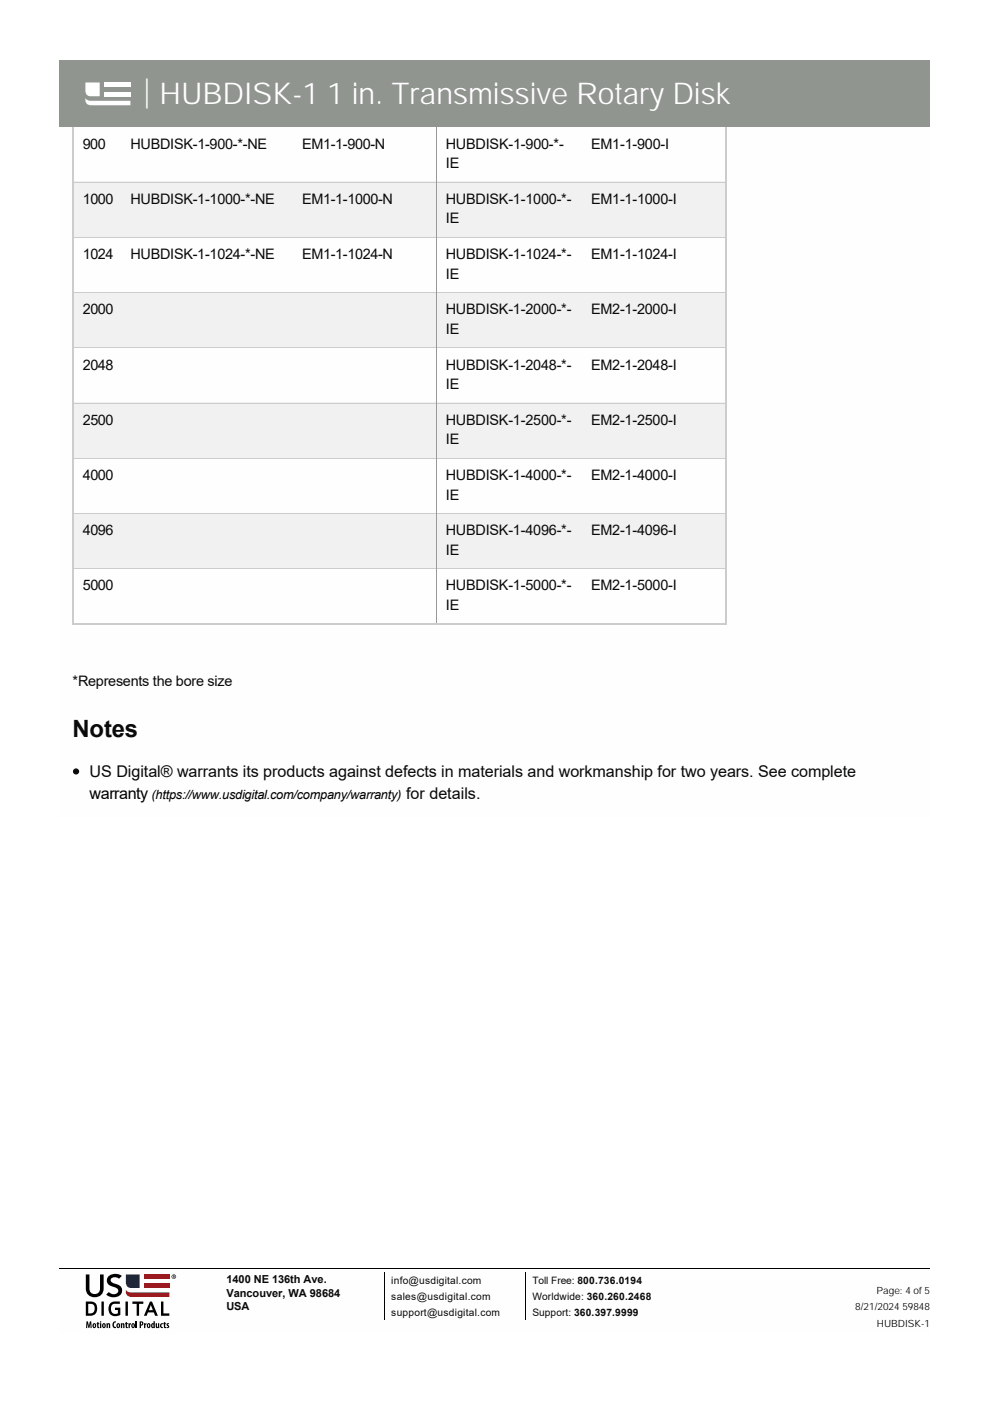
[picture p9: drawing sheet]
<svg xmlns="http://www.w3.org/2000/svg" width="210mm" height="297mm" viewBox="0 0 210 297" stroke-linecap="round" stroke-linejoin="round" font-family="sans-serif">
<defs><g id="words">
<text font-size="6.3" fill="#fff" x="30.3" y="21.4">| HUBDISK-1 1 in. Transmissive Rotary Disk</text>
<text font-size="5" fill="#0a0a0a" x="15.4" y="156.2">Notes</text>
<g font-size="3.4" fill="#0a0a0a">
<text x="19" y="164.6">US Digital® warrants its products against defects in materials and workmanship for two years. See complete</text>
<text x="86.1" y="169.3">for details.</text>
</g>
<text font-size="3.4" x="19" y="169.3">warranty</text>
<g font-size="3.1" fill="#0a0a0a">
<text x="17.6" y="31.5">900</text>
<text x="27.7" y="31.5">HUBDISK­1­900­*­NE</text>
<text x="64.1" y="31.5">EM1­1­900­N</text>
<text x="94.5" y="31.5">HUBDISK­1­900­*­</text>
<text x="94.5" y="35.6">IE</text>
<text x="125.3" y="31.5">EM1­1­900­I</text>
<text x="17.6" y="43.2">1000</text>
<text x="27.7" y="43.2">HUBDISK­1­1000­*­NE</text>
<text x="64.1" y="43.2">EM1­1­1000­N</text>
<text x="94.5" y="43.2">HUBDISK­1­1000­*­</text>
<text x="94.5" y="47.4">IE</text>
<text x="125.3" y="43.2">EM1­1­1000­I</text>
<text x="17.6" y="54.9">1024</text>
<text x="27.7" y="54.9">HUBDISK­1­1024­*­NE</text>
<text x="64.1" y="54.9">EM1­1­1024­N</text>
<text x="94.5" y="54.9">HUBDISK­1­1024­*­</text>
<text x="94.5" y="59.1">IE</text>
<text x="125.3" y="54.9">EM1­1­1024­I</text>
<text x="17.6" y="66.6">2000</text>
<text x="94.5" y="66.6">HUBDISK­1­2000­*­</text>
<text x="94.5" y="70.8">IE</text>
<text x="125.3" y="66.6">EM2­1­2000­I</text>
<text x="17.6" y="78.3">2048</text>
<text x="94.5" y="78.3">HUBDISK­1­2048­*­</text>
<text x="94.5" y="82.5">IE</text>
<text x="125.3" y="78.3">EM2­1­2048­I</text>
<text x="17.6" y="90.1">2500</text>
<text x="94.5" y="90.1">HUBDISK­1­2500­*­</text>
<text x="94.5" y="94.2">IE</text>
<text x="125.3" y="90.1">EM2­1­2500­I</text>
<text x="17.6" y="101.8">4000</text>
<text x="94.5" y="101.8">HUBDISK­1­4000­*­</text>
<text x="125.3" y="101.8">EM2­1­4000­I</text>
<text x="94.5" y="105.9">IE</text>
<text x="17.6" y="113.5">4096</text>
<text x="94.5" y="113.5">HUBDISK­1­4096­*­</text>
<text x="125.3" y="113.5">EM2­1­4096­I</text>
<text x="94.5" y="117.6">IE</text>
<text x="17.6" y="125.2">5000</text>
<text x="94.5" y="125.2">HUBDISK­1­5000­*­</text>
<text x="125.3" y="125.2">EM2­1­5000­I</text>
<text x="94.5" y="129.3">IE</text>
<text x="15.4" y="145.5">*Represents the bore size</text>
</g>
<text font-size="2.7" x="32.1" y="169.3">(https://www.usdigital.com/company/warranty)</text>
<g font-size="2.3" fill="#0a0a0a">
<text x="48" y="272.1">1400 NE 136th Ave.</text>
<text x="48" y="274.9">Vancouver, WA 98684</text>
<text x="48" y="277.8">USA</text>
</g>
<g font-size="2.2" fill="#0a0a0a">
<text x="83" y="272.2">info@usdigital.com</text>
<text x="83" y="275.7">sales@usdigital.com</text>
<text x="112.9" y="272.2">Toll Free: 800.736.0194</text>
<text x="112.9" y="275.7">Worldwide: 360.260.2468</text>
<text x="83" y="279.1">support@usdigital.com</text>
<text x="112.9" y="279.1">Support: 360.397.9999</text>
</g>
<g font-size="2.1">
<text x="185.9" y="274.3">Page: 4 of 5</text>
<text x="181.3" y="277.8">8/21/2024 59848</text>
<text x="185.9" y="281.4">HUBDISK-1</text>
</g>
</g></defs>
<g fill="#fefefe">
<path d="M12.7 26.8h184.5v146.5h-184.5z" fill-rule="evenodd"/>
<path d="M15.6 26.8h10.3v11.7h-10.3z" fill-rule="evenodd"/>
<path d="M25.9 26.8h36.3v11.7h-36.3z" fill-rule="evenodd"/>
<path d="M62.2 26.8h30.3v11.7h-30.3z" fill-rule="evenodd"/>
<path d="M92.5 26.8h31v11.7h-31z" fill-rule="evenodd"/>
<path d="M123.5 26.8h30.5v11.7h-30.5z" fill-rule="evenodd"/>
<path d="M15.6 38.5h10.3v11.7h-10.3z" fill-rule="evenodd"/>
</g>
<path d="M15.6 38.5h10.3v11.7h-10.3z" fill-rule="evenodd" fill="#f1f1f1"/>
<path d="M25.9 38.5h36.3v11.7h-36.3z" fill-rule="evenodd" fill="#fefefe"/>
<path d="M25.9 38.5h36.3v11.7h-36.3z" fill-rule="evenodd" fill="#f1f1f1"/>
<path d="M62.2 38.5h30.3v11.7h-30.3z" fill-rule="evenodd" fill="#fefefe"/>
<path d="M62.2 38.5h30.3v11.7h-30.3z" fill-rule="evenodd" fill="#f1f1f1"/>
<path d="M92.5 38.5h31v11.7h-31z" fill-rule="evenodd" fill="#fefefe"/>
<path d="M92.5 38.5h31v11.7h-31z" fill-rule="evenodd" fill="#f1f1f1"/>
<path d="M123.5 38.5h30.5v11.7h-30.5z" fill-rule="evenodd" fill="#fefefe"/>
<path d="M123.5 38.5h30.5v11.7h-30.5z" fill-rule="evenodd" fill="#f1f1f1"/>
<g fill="#fefefe">
<path d="M15.6 50.2h10.3v11.7h-10.3z" fill-rule="evenodd"/>
<path d="M25.9 50.2h36.3v11.7h-36.3z" fill-rule="evenodd"/>
<path d="M62.2 50.2h30.3v11.7h-30.3z" fill-rule="evenodd"/>
<path d="M92.5 50.2h31v11.7h-31z" fill-rule="evenodd"/>
<path d="M123.5 50.2h30.5v11.7h-30.5z" fill-rule="evenodd"/>
<path d="M15.6 61.9h10.3v11.8h-10.3z" fill-rule="evenodd"/>
</g>
<path d="M15.6 61.9h10.3v11.8h-10.3z" fill-rule="evenodd" fill="#f1f1f1"/>
<path d="M25.9 61.9h36.3v11.8h-36.3z" fill-rule="evenodd" fill="#fefefe"/>
<path d="M25.9 61.9h36.3v11.8h-36.3z" fill-rule="evenodd" fill="#f1f1f1"/>
<path d="M62.2 61.9h30.3v11.8h-30.3z" fill-rule="evenodd" fill="#fefefe"/>
<path d="M62.2 61.9h30.3v11.8h-30.3z" fill-rule="evenodd" fill="#f1f1f1"/>
<path d="M92.5 61.9h31v11.8h-31z" fill-rule="evenodd" fill="#fefefe"/>
<path d="M92.5 61.9h31v11.8h-31z" fill-rule="evenodd" fill="#f1f1f1"/>
<path d="M123.5 61.9h30.5v11.8h-30.5z" fill-rule="evenodd" fill="#fefefe"/>
<path d="M123.5 61.9h30.5v11.8h-30.5z" fill-rule="evenodd" fill="#f1f1f1"/>
<g fill="#fefefe">
<path d="M15.6 73.7h10.3v11.7h-10.3z" fill-rule="evenodd"/>
<path d="M25.9 73.7h36.3v11.7h-36.3z" fill-rule="evenodd"/>
<path d="M62.2 73.7h30.3v11.7h-30.3z" fill-rule="evenodd"/>
<path d="M92.5 73.7h31v11.7h-31z" fill-rule="evenodd"/>
<path d="M123.5 73.7h30.5v11.7h-30.5z" fill-rule="evenodd"/>
<path d="M15.6 85.4h10.3v11.7h-10.3z" fill-rule="evenodd"/>
</g>
<path d="M15.6 85.4h10.3v11.7h-10.3z" fill-rule="evenodd" fill="#f1f1f1"/>
<path d="M25.9 85.4h36.3v11.7h-36.3z" fill-rule="evenodd" fill="#fefefe"/>
<path d="M25.9 85.4h36.3v11.7h-36.3z" fill-rule="evenodd" fill="#f1f1f1"/>
<path d="M62.2 85.4h30.3v11.7h-30.3z" fill-rule="evenodd" fill="#fefefe"/>
<path d="M62.2 85.4h30.3v11.7h-30.3z" fill-rule="evenodd" fill="#f1f1f1"/>
<path d="M92.5 85.4h31v11.7h-31z" fill-rule="evenodd" fill="#fefefe"/>
<path d="M92.5 85.4h31v11.7h-31z" fill-rule="evenodd" fill="#f1f1f1"/>
<path d="M123.5 85.4h30.5v11.7h-30.5z" fill-rule="evenodd" fill="#fefefe"/>
<path d="M123.5 85.4h30.5v11.7h-30.5z" fill-rule="evenodd" fill="#f1f1f1"/>
<g fill="#fefefe">
<path d="M15.6 97.1h10.3v11.7h-10.3z" fill-rule="evenodd"/>
<path d="M25.9 97.1h36.3v11.7h-36.3z" fill-rule="evenodd"/>
<path d="M62.2 97.1h30.3v11.7h-30.3z" fill-rule="evenodd"/>
<path d="M92.5 97.1h31v11.7h-31z" fill-rule="evenodd"/>
<path d="M123.5 97.1h30.5v11.7h-30.5z" fill-rule="evenodd"/>
<path d="M15.6 108.8h10.3v11.7h-10.3z" fill-rule="evenodd"/>
</g>
<path d="M15.6 108.8h10.3v11.7h-10.3z" fill-rule="evenodd" fill="#f1f1f1"/>
<path d="M25.9 108.8h36.3v11.7h-36.3z" fill-rule="evenodd" fill="#fefefe"/>
<path d="M25.9 108.8h36.3v11.7h-36.3z" fill-rule="evenodd" fill="#f1f1f1"/>
<path d="M62.2 108.8h30.3v11.7h-30.3z" fill-rule="evenodd" fill="#fefefe"/>
<path d="M62.2 108.8h30.3v11.7h-30.3z" fill-rule="evenodd" fill="#f1f1f1"/>
<path d="M92.5 108.8h31v11.7h-31z" fill-rule="evenodd" fill="#fefefe"/>
<path d="M92.5 108.8h31v11.7h-31z" fill-rule="evenodd" fill="#f1f1f1"/>
<path d="M123.5 108.8h30.5v11.7h-30.5z" fill-rule="evenodd" fill="#fefefe"/>
<path d="M123.5 108.8h30.5v11.7h-30.5z" fill-rule="evenodd" fill="#f1f1f1"/>
<g fill="#fefefe">
<path d="M15.6 120.5h10.3v11.9h-10.3z" fill-rule="evenodd"/>
<path d="M25.9 120.5h36.3v11.9h-36.3z" fill-rule="evenodd"/>
<path d="M62.2 120.5h30.3v11.9h-30.3z" fill-rule="evenodd"/>
<path d="M92.5 120.5h31v11.9h-31z" fill-rule="evenodd"/>
<path d="M123.5 120.5h30.5v11.9h-30.5z" fill-rule="evenodd"/>
</g>
<path d="M15.4 38.6h138.7M15.4 26.9h138.7M15.4 50.3h138.7M15.4 73.7h138.7M15.4 62h138.7M15.4 97.2h138.7M15.4 85.5h138.7M15.4 108.9h138.7M15.4 120.6h138.7" fill="none" stroke="#ccc" stroke-width=".21"/>
<path d="M92.6 26.8v105.8" fill="none" stroke="#999" stroke-width=".21"/>
<path d="M92.5 26.8h.2v.2h-.2z" fill-rule="evenodd" fill="#999"/>
<path d="M62.2 26.9h30.5" fill="none" stroke="#ccc" stroke-width=".21"/>
<path d="M92.5 26.8h.2v.2h-.2z" fill-rule="evenodd" fill="#999"/>
<path d="M15.4 26.9h46.8" fill="none" stroke="#ccc" stroke-width=".21"/>
<path d="M15.6 26.8v105.8M154 26.8v105.8M15.4 132.4h138.7" fill="none" stroke="#ccc" stroke-width=".36"/>
<g fill="#ccc">
<path d="M153.8 26.8h.3v.2h-.3z" fill-rule="evenodd"/>
<path d="M15.4 26.8h.4v.2h-.4z" fill-rule="evenodd"/>
</g>
<circle cx="16.1" cy="163.6" r=".54" fill="#0a0a0a"/>
<circle cx="16.1" cy="163.6" r=".54" fill="none" stroke="#0a0a0a" stroke-width=".21"/>
<path d="M12.7 12.7h184.5v14.2h-184.5z" fill-rule="evenodd" fill="#fefefe"/>
<path d="M12.7 12.7h184.5v14.2h-184.5z" fill-rule="evenodd" fill="#909590"/>
<g fill="#fff">
<path d="M18.1 17.5h3v2.9h-2a1.04 1.04 0 0 1-1-1.1z"/>
<path d="M22.1 19.5h5.6v.9h-5.6z"/>
<path d="M18.1 20.7l.5 .5 .6 .2h8.5v.9h-8.3a1.19 1.19 0 0 1-1.3-1.6z"/>
</g>
<path d="M22.1 17.5h5.6v.9h-5.6z" fill-rule="evenodd" fill="#fff"/>
<path d="M12.7 268.8h184.5v13.9h-184.5z" fill-rule="evenodd" fill="#fefefe"/>
<path d="M12.7 268.9h184.5" fill="none" stroke="#000" stroke-width=".21"/>
<g fill="#000">
<path d="M18.3 280.2h.3l.2 1 .3-1h.2l.1 1.4h-.2v-1l-.3 1h-.1l-.3-1v1h-.3zM20.6 280.4l.3-.1v.2h.2v.2h-.2l.2 .9-.5-.2v-.6h-.1zM22.6 280.5l.6 .1 .2 1h-.3l-.1-.8-.1 .8h-.3zM24 280.3l.5-.1v.2a.47 .47 0 0 0-.4 .5 .47 .47 0 0 0 .5 .4v.3a.7 .7 0 0 1-.8-.4 .7 .7 0 0 1 .2-.9zM25.6 280.5l.7 .1 .1 1h-.3l-.1-.8-.1 .8h-.3zM26.6 280.4l.3-.1v.2h.2v.2h-.2l.2 .9-.4-.2-.1-.6h-.1zM27.2 280.5h.3v.2l.3-.2v.3l-.3 .2v.6h-.3zM28.8 280.1h.2v1.5h-.2zM30.5 280.5h.3v.2l.3-.2v.3l-.3 .2v.6h-.3zM33 280.5h.3l.1 .9 .1-.9h.3v1.1l-.7-.1zM34.1 280.6h.5l-.1 .2a.29 .29 0 0 0-.3 .3 .29 .29 0 0 0 .3 .2v.3h-.1a.54 .54 0 0 1-.5-.4 .54 .54 0 0 1 .2-.6zM34.7 280.4l.3-.1v.2h.2v.2h-.2l.2 .9-.4-.2-.1-.6h-.1z"/>
<path d="M35.5 280.6h.4l-.1 .2h-.2l.2 .3v.3l-.3 .2-.2-.1v-.2h.3l-.3-.4z"/>
<path d="M36.4 270.7a.49 .49 0 0 1 .9 0 .49 .49 0 0 1-.9 0zM36.5 270.7a.38 .38 0 0 0 .7 0 .38 .38 0 0 0-.7 0zM36.7 270.4h.3l-.1 .3 .2 .2-.3-.2-.1 .2zM36.8 270.5v.1h.1z"/>
<path d="M19.8 280.6h.4a.61 .61 0 0 1-.2 1l-.2-.1a.68 .68 0 0 1 0-.9zM20 280.7l-.1 .4 .1 .3 .1-.3z"/>
<path d="M21.2 280.2h.2v.2h-.2zM21.2 280.5h.3v1.1h-.3z"/>
<path d="M21.8 280.6h.4a.61 .61 0 0 1-.2 1l-.2-.1a.68 .68 0 0 1 0-.9zM22 280.7l-.1 .4 .1 .3 .2-.3z"/>
<path d="M24.9 280.6h.4a.61 .61 0 0 1-.2 1l-.2-.1a.68 .68 0 0 1 0-.9zM25.1 280.7l-.1 .4 .1 .3 .1-.3z"/>
<path d="M28 280.6h.4a.61 .61 0 0 1-.2 1l-.2-.1a.68 .68 0 0 1 0-.9zM28.2 280.7l-.1 .4 .1 .3 .1-.3z"/>
<path d="M29.6 280.2a.49 .49 0 0 1 .8 .2 .49 .49 0 0 1-.5 .7v.5h-.3zM29.9 280.4v.4l.2-.2z"/>
<path d="M31.3 280.6h.4a.61 .61 0 0 1-.2 1l-.2-.1a.68 .68 0 0 1 0-.9zM31.5 280.7l-.1 .4 .1 .3 .1-.3z"/>
<path d="M32.5 280.1h.3v1.5h-.3a.5 .5 0 0 1-.5-.5 .5 .5 0 0 1 .5-.5zM32.3 280.9l.1 .5 .1-.5z"/>
</g>
<path d="M26.7 270.2h2.9v2.9h-1.9a1.04 1.04 0 0 1-1-1.1z" fill="#1b326c"/>
<g fill="#9a181d">
<path d="M30.6 272.1h5.3v1h-5.3z"/>
<path d="M30.6 270.2h5.3v.9h-5.3z"/>
<path d="M26.7 273.4l.4 .5 .6 .1h8.2v1h-8a1.16 1.16 0 0 1-1.2-1.6z"/>
</g>
<g fill="#000">
<path d="M21.5 275.9h.5v3.1h-.5zM18.2 270.2h.8v3a1.12 1.12 0 0 0 1.1 1.2 1.12 1.12 0 0 0 1.1-1.2v-3h.8v3a1.89 1.89 0 0 1-1.9 1.8 1.89 1.89 0 0 1-1.9-1.8zM23.3 276.4a2.47 2.47 0 0 1 2.1-.5v.5h-.4a1.09 1.09 0 0 0-1.5 1.1 1.09 1.09 0 0 0 1.5 1v-.8h-.6v-.5h1.1v1.6a1.61 1.61 0 0 1-2.1-.1 1.61 1.61 0 0 1-.2-2.1zM22.9 270.7a2.31 2.31 0 0 1 2.9-.2l-.5 .6a1.17 1.17 0 0 0-1.8 .3 1.05 1.05 0 0 0 1 .8 1.45 1.45 0 0 1 1.4 1.6 1.45 1.45 0 0 1-1.8 1.2 1.58 1.58 0 0 1-1.5-.6l.5-.5a1.14 1.14 0 0 0 2-.2 1.08 1.08 0 0 0-1.1-.9 1.36 1.36 0 0 1-1.2-.7 1.36 1.36 0 0 1 .1-1.4zM26.6 275.9h.5v3.1h-.5zM28.1 275.9h2.3v.5h-.9v2.6h-.5v-2.6h-.9zM34.1 275.9h.5v2.6h1.3v.5h-1.8z"/>
<path d="M18.2 275.9v3.1h1a1.54 1.54 0 0 0 1.4-1.3 1.54 1.54 0 0 0-1-1.7zM18.7 276.4a1.01 1.01 0 0 1 1.3 .6l.1 .3a1.03 1.03 0 0 1-1.4 1.2z"/>
<path d="M31.8 275.9l-1.3 3.1h.6l.3-.7h1.2l.3 .7h.6l-1.3-3zM32 276.7l.4 1.1h-.9z"/>
</g>
<path d="M81.4 269.7v10.1M111.3 269.7v10.1" fill="none" stroke="#000" stroke-width=".21"/>
<use href="#words"/>
</svg>
